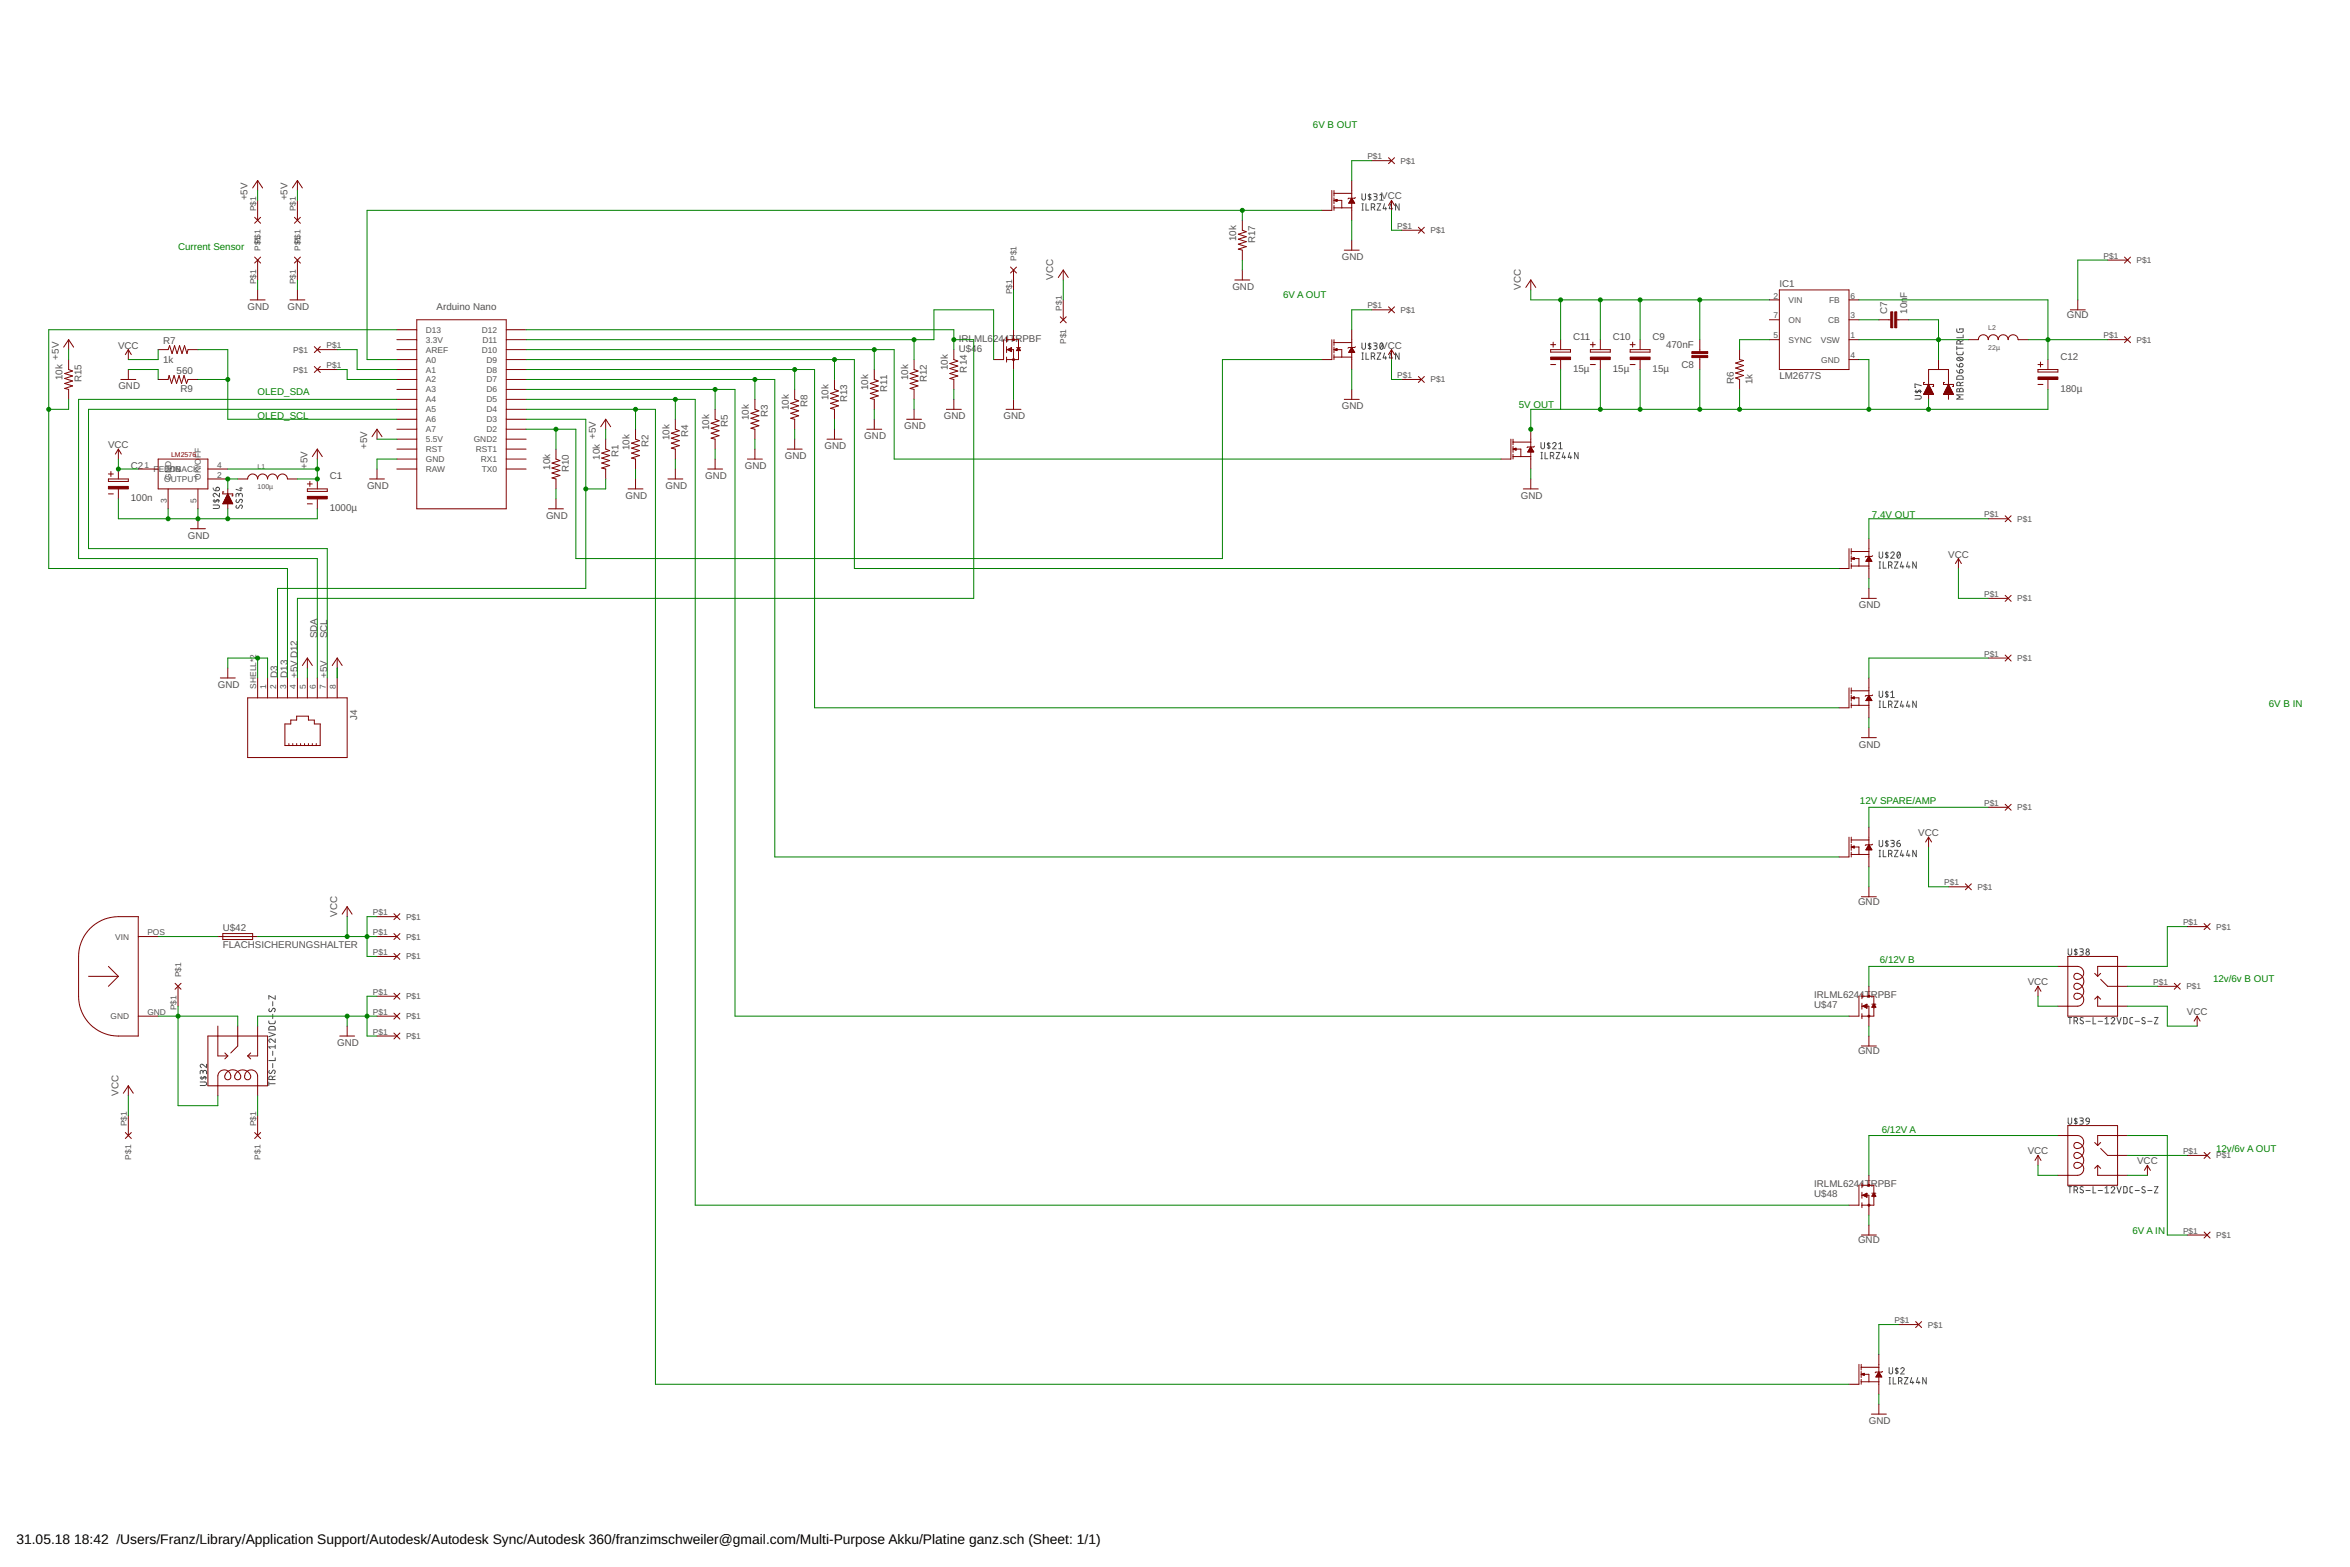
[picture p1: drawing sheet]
<svg xmlns="http://www.w3.org/2000/svg" width="600mm" height="400mm" viewBox="0 0 600 400" stroke-linecap="round" stroke-linejoin="round" font-family="sans-serif">
<defs><g id="words">
<g font-size="3.5">
<text x="4.2" y="394.1">31.05.18</text>
<text x="18.9" y="394.1">18:42 /Users/Franz/Library/Application Support/Autodesk/Autodesk Sync/Autodesk 360/franzimschweiler@gmail.com/Multi-Purpose Akku/Platine ganz.sch (Sheet: 1/1)</text>
</g>
<g font-size="2.5" fill="#008000">
<text x="335.3" y="32.6">6V B OUT</text>
<text x="45.5" y="63.9">Current Sensor</text>
<text x="327.6" y="76.1">6V A OUT</text>
<text x="65.8" y="100.9">OLED_SDA</text>
<text x="65.8" y="107">OLED_SCL</text>
<text x="387.8" y="104.2">5V OUT</text>
<text x="478" y="132.2">7.4V OUT</text>
<text x="579.3" y="180.4">6V B IN</text>
<text x="474.9" y="205.3">12V SPARE/AMP</text>
<text x="480" y="246">6/12V B</text>
<text x="565.1" y="250.8">12v/6v B OUT</text>
<text x="480.5" y="289.1">6/12V A</text>
<text x="565.9" y="294.2">12v/6v A OUT</text>
<text x="544.5" y="315">6V A IN</text>
</g>
<g font-size="2.5" fill="#505050">
<text x="63.2" y="51.2" transform="rotate(-90 63.2 51.2)">+5V</text>
<text x="73.4" y="51.2" transform="rotate(-90 73.4 51.2)">+5V</text>
<text x="352.7" y="50.9">VCC</text>
<text x="315.7" y="61.5" transform="rotate(-90 315.7 61.5)">10k</text>
<text x="320.5" y="62.1" transform="rotate(-90 320.5 62.1)">R17</text>
<text x="269" y="71.5" transform="rotate(-90 269 71.5)">VCC</text>
<text x="342.6" y="66.4">GND</text>
<text x="314.7" y="74">GND</text>
<text x="388.3" y="74" transform="rotate(-90 388.3 74)">VCC</text>
<text x="454.4" y="73.4">IC1</text>
<text x="487" y="76" transform="rotate(-90 487 76)">F</text>
<text x="63.2" y="79.1">GND</text>
<text x="73.4" y="79.1">GND</text>
<text x="111.5" y="79.1">Arduino Nano</text>
<text x="481.9" y="80.1" transform="rotate(-90 481.9 80.1)">C7</text>
<text x="487" y="80.1" transform="rotate(-90 487 80.1)">10n</text>
<text x="527.8" y="81.1">GND</text>
<text x="30.1" y="89">VCC</text>
<text x="41.7" y="87.8">R7</text>
<text x="244.8" y="87.2">IRL</text>
<text x="244.8" y="89.8">U$46</text>
<text x="248.7" y="87.2">ML624</text>
<text x="256.4" y="87.2">4TRPBF</text>
<text x="352.7" y="89">VCC</text>
<text x="401.7" y="86.7">C11</text>
<text x="411.8" y="86.7">C10</text>
<text x="422" y="86.7">C9</text>
<text x="425.4" y="88.9">470nF</text>
<text x="15" y="91.8" transform="rotate(-90 15 91.8)">+5V</text>
<text x="41.7" y="92.6">1k</text>
<text x="45.1" y="95.4">560</text>
<text x="242" y="94.6" transform="rotate(-90 242 94.6)">10k</text>
<text x="246.8" y="95.1" transform="rotate(-90 246.8 95.1)">R14</text>
<text x="401.7" y="95">15µ</text>
<text x="411.8" y="95">15µ</text>
<text x="422" y="95">15µ</text>
<text x="429.3" y="94">C8</text>
<text x="526.1" y="91.8">C12</text>
<text x="16" y="97.1" transform="rotate(-90 16 97.1)">10k</text>
<text x="20.8" y="97.6" transform="rotate(-90 20.8 97.6)">R15</text>
<text x="30.2" y="99.4">GND</text>
<text x="46.1" y="100.2">R9</text>
<text x="221.7" y="99.6" transform="rotate(-90 221.7 99.6)">10k</text>
<text x="226.5" y="100" transform="rotate(-90 226.5 100)">R11</text>
<text x="231.9" y="97.1" transform="rotate(-90 231.9 97.1)">10k</text>
<text x="236.7" y="97.6" transform="rotate(-90 236.7 97.6)">R12</text>
<text x="442.7" y="98.2" transform="rotate(-90 442.7 98.2)">R6</text>
<text x="447.5" y="98.2" transform="rotate(-90 447.5 98.2)">1k</text>
<text x="454.4" y="96.9">LM2677S</text>
<text x="526.1" y="100.1">180µ</text>
<text x="191.2" y="107.3" transform="rotate(-90 191.2 107.3)">10k</text>
<text x="196" y="106.4" transform="rotate(-90 196 106.4)">R3</text>
<text x="201.4" y="104.7" transform="rotate(-90 201.4 104.7)">10k</text>
<text x="206.2" y="103.9" transform="rotate(-90 206.2 103.9)">R8</text>
<text x="211.6" y="102.2" transform="rotate(-90 211.6 102.2)">10k</text>
<text x="216.4" y="102.7" transform="rotate(-90 216.4 102.7)">R13</text>
<text x="241" y="107">GND</text>
<text x="256.3" y="107">GND</text>
<text x="342.6" y="104.5">GND</text>
<text x="152.1" y="112.1" transform="rotate(-90 152.1 112.1)">+5V</text>
<text x="170.9" y="112.3" transform="rotate(-90 170.9 112.3)">10k</text>
<text x="175.7" y="111.5" transform="rotate(-90 175.7 111.5)">R4</text>
<text x="181.1" y="109.8" transform="rotate(-90 181.1 109.8)">10k</text>
<text x="185.9" y="109" transform="rotate(-90 185.9 109)">R5</text>
<text x="220.7" y="112.1">GND</text>
<text x="230.9" y="109.6">GND</text>
<text x="27.6" y="114.4">VCC</text>
<text x="33.4" y="119.7">C2</text>
<text x="78.5" y="119.7" transform="rotate(-90 78.5 119.7)">+5V</text>
<text x="93.7" y="114.7" transform="rotate(-90 93.7 114.7)">+5V</text>
<text x="140.5" y="120" transform="rotate(-90 140.5 120)">10k</text>
<text x="153.1" y="117.4" transform="rotate(-90 153.1 117.4)">10k</text>
<text x="157.9" y="116.6" transform="rotate(-90 157.9 116.6)">R1</text>
<text x="160.8" y="114.9" transform="rotate(-90 160.8 114.9)">10k</text>
<text x="165.6" y="114" transform="rotate(-90 165.6 114)">R2</text>
<text x="190.2" y="119.7">GND</text>
<text x="200.4" y="117.2">GND</text>
<text x="210.5" y="114.7">GND</text>
<text x="84.2" y="122.3">C1</text>
<text x="93.7" y="124.8">GND</text>
<text x="145.3" y="120.5" transform="rotate(-90 145.3 120.5)">R10</text>
<text x="169.9" y="124.8">GND</text>
<text x="180.1" y="122.3">GND</text>
<text x="33.4" y="128">100n</text>
<text x="84.2" y="130.5">1000µ</text>
<text x="159.8" y="127.4">GND</text>
<text x="388.3" y="127.4">GND</text>
<text x="48" y="137.5">GND</text>
<text x="139.4" y="132.4">GND</text>
<text x="497.5" y="142.3">VCC</text>
<text x="474.7" y="155.3">GND</text>
<text x="81" y="162.9" transform="rotate(-90 81 162.9)">SDA</text>
<text x="83.6" y="162.9" transform="rotate(-90 83.6 162.9)">SCL</text>
<text x="70.9" y="173.1" transform="rotate(-90 70.9 173.1)">D3</text>
<text x="73.4" y="173.1" transform="rotate(-90 73.4 173.1)">D13</text>
<text x="75.9" y="173.1" transform="rotate(-90 75.9 173.1)">+5V D12</text>
<text x="83.6" y="173.1" transform="rotate(-90 83.6 173.1)">+5V</text>
<text x="55.6" y="175.6">GND</text>
<text x="91.2" y="183.8" transform="rotate(-90 91.2 183.8)">J4</text>
<text x="474.7" y="190.9">GND</text>
<text x="489.8" y="213.5">VCC</text>
<text x="474.5" y="231">GND</text>
<text x="56.9" y="237.7">U$42</text>
<text x="86.1" y="234" transform="rotate(-90 86.1 234)">VCC</text>
<text x="56.9" y="242">FLACHSICHERUNGSHALTER</text>
<text x="517.8" y="251.6">VCC</text>
<text x="463.3" y="254.9">IRLML624</text>
<text x="463.3" y="257.4">U$47</text>
<text x="474.8" y="254.9">4TRPBF</text>
<text x="558.4" y="259.2">VCC</text>
<text x="86.1" y="267">GND</text>
<text x="474.5" y="269.1">GND</text>
<text x="30.2" y="279.7" transform="rotate(-90 30.2 279.7)">VCC</text>
<text x="517.8" y="294.7">VCC</text>
<text x="545.7" y="297.3">VCC</text>
<text x="463.3" y="303.1">IRLML624</text>
<text x="463.3" y="305.6">U$48</text>
<text x="474.8" y="303.1">4TRPBF</text>
<text x="474.5" y="317.3">GND</text>
<text x="477.2" y="363.6">GND</text>
</g>
<g font-size="2.1" fill="#505050">
<text x="349.2" y="40.7">P$1</text>
<text x="357.7" y="41.8">P$1</text>
<text x="65.4" y="53.9" transform="rotate(-90 65.4 53.9)">P$1</text>
<text x="75.6" y="53.9" transform="rotate(-90 75.6 53.9)">P$1</text>
<text x="356.8" y="58.4">P$1</text>
<text x="365.3" y="59.6">P$1</text>
<text x="66.5" y="64.1" transform="rotate(-90 66.5 64.1)">P$P1$1</text>
<text x="76.7" y="64.1" transform="rotate(-90 76.7 64.1)">P$P1$1</text>
<text x="259.6" y="66.6" transform="rotate(-90 259.6 66.6)">P$1</text>
<text x="537.1" y="66.1">P$1</text>
<text x="545.6" y="67.2">P$1</text>
<text x="65.4" y="72.6" transform="rotate(-90 65.4 72.6)">P$1</text>
<text x="75.6" y="72.6" transform="rotate(-90 75.6 72.6)">P$1</text>
<text x="258.4" y="75.1" transform="rotate(-90 258.4 75.1)">P$1</text>
<text x="452.8" y="76.2">2</text>
<text x="456.7" y="77.3">VIN</text>
<text x="467.1" y="77.3">FB</text>
<text x="472.5" y="76.2">6</text>
<text x="271.1" y="79.3" transform="rotate(-90 271.1 79.3)">P$1</text>
<text x="349.2" y="78.8">P$1</text>
<text x="357.7" y="79.9">P$1</text>
<text x="452.8" y="81.3">7</text>
<text x="456.7" y="82.4">ON</text>
<text x="466.8" y="82.4">CB</text>
<text x="472.5" y="81.3">3</text>
<text x="83.4" y="88.9">P$1</text>
<text x="108.8" y="87.5">3.3V</text>
<text x="108.8" y="84.9">D13</text>
<text x="123" y="84.9">D12</text>
<text x="123.2" y="87.5">D11</text>
<text x="272.3" y="87.8" transform="rotate(-90 272.3 87.8)">P$1</text>
<text x="452.8" y="86.4">5</text>
<text x="456.7" y="87.5">SYNC</text>
<text x="464.9" y="87.5">VSW</text>
<text x="472.5" y="86.4">1</text>
<text x="537.1" y="86.4">P$1</text>
<text x="545.6" y="87.5">P$1</text>
<text x="74.9" y="90">P$1</text>
<text x="74.9" y="95.1">P$1</text>
<text x="83.4" y="94">P$1</text>
<text x="108.8" y="90">AREF</text>
<text x="108.8" y="95.1">A1</text>
<text x="108.8" y="92.6">A0</text>
<text x="123" y="90">D10</text>
<text x="124.2" y="95.1">D8</text>
<text x="124.2" y="92.6">D9</text>
<text x="465.1" y="92.6">GND</text>
<text x="472.5" y="91.4">4</text>
<text x="108.8" y="100.2">A3</text>
<text x="108.8" y="97.6">A2</text>
<text x="124.2" y="100.2">D6</text>
<text x="124.2" y="97.6">D7</text>
<text x="356.8" y="96.5">P$1</text>
<text x="365.3" y="97.6">P$1</text>
<text x="108.8" y="107.8">A6</text>
<text x="108.8" y="105.3">A5</text>
<text x="108.8" y="102.7">A4</text>
<text x="124.2" y="107.8">D3</text>
<text x="124.2" y="105.3">D4</text>
<text x="124.2" y="102.7">D5</text>
<text x="108.8" y="112.9">5.5V</text>
<text x="108.8" y="110.3">A7</text>
<text x="121" y="112.9">GND2</text>
<text x="124.2" y="110.3">D2</text>
<text x="36.9" y="119.4">1</text>
<text x="51.3" y="117" transform="rotate(-90 51.3 117)">FF</text>
<text x="55.4" y="119.4">4</text>
<text x="108.8" y="118">GND</text>
<text x="108.8" y="115.4">RST</text>
<text x="121.5" y="115.4">RST1</text>
<text x="122.8" y="118">RX1</text>
<text x="39.2" y="120.5">F</text>
<text x="40.5" y="120.5">EEVDIN</text>
<text x="42" y="123">OUTPUT</text>
<text x="43.7" y="122.5" transform="rotate(-90 43.7 122.5)">GND</text>
<text x="44.9" y="120.5">BACK</text>
<text x="51.3" y="122.5" transform="rotate(-90 51.3 122.5)">ON/O</text>
<text x="55.4" y="121.9">2</text>
<text x="108.8" y="120.5">RAW</text>
<text x="123" y="120.5">TX0</text>
<text x="42.6" y="128.3" transform="rotate(-90 42.6 128.3)">3</text>
<text x="50.2" y="128.3" transform="rotate(-90 50.2 128.3)">5</text>
<text x="506.6" y="132.1">P$1</text>
<text x="515.1" y="133.2">P$1</text>
<text x="506.6" y="152.4">P$1</text>
<text x="515.1" y="153.5">P$1</text>
<text x="506.6" y="167.6">P$1</text>
<text x="515.1" y="168.8">P$1</text>
<text x="65.4" y="175.8" transform="rotate(-90 65.4 175.8)">SHELL*2</text>
<text x="68" y="175.8" transform="rotate(-90 68 175.8)">1</text>
<text x="70.5" y="175.8" transform="rotate(-90 70.5 175.8)">2</text>
<text x="73" y="175.8" transform="rotate(-90 73 175.8)">3</text>
<text x="75.6" y="175.8" transform="rotate(-90 75.6 175.8)">4</text>
<text x="78.1" y="175.8" transform="rotate(-90 78.1 175.8)">5</text>
<text x="80.7" y="175.8" transform="rotate(-90 80.7 175.8)">6</text>
<text x="83.2" y="175.8" transform="rotate(-90 83.2 175.8)">7</text>
<text x="85.7" y="175.8" transform="rotate(-90 85.7 175.8)">8</text>
<text x="506.6" y="205.7">P$1</text>
<text x="515.1" y="206.9">P$1</text>
<text x="496.5" y="226.1">P$1</text>
<text x="505" y="227.2">P$1</text>
<text x="95.2" y="233.7">P$1</text>
<text x="29.4" y="239.9">VIN</text>
<text x="37.6" y="238.8">POS</text>
<text x="95.2" y="238.8">P$1</text>
<text x="103.7" y="239.9">P$1</text>
<text x="103.7" y="234.8">P$1</text>
<text x="557.4" y="236.2">P$1</text>
<text x="565.9" y="237.3">P$1</text>
<text x="95.2" y="243.8">P$1</text>
<text x="103.7" y="244.9">P$1</text>
<text x="46.2" y="249.5" transform="rotate(-90 46.2 249.5)">P$1</text>
<text x="549.8" y="251.4">P$1</text>
<text x="45.1" y="258" transform="rotate(-90 45.1 258)">P$1</text>
<text x="95.2" y="254">P$1</text>
<text x="103.7" y="255.1">P$1</text>
<text x="558.3" y="252.6">P$1</text>
<text x="28.2" y="260.2">GND</text>
<text x="37.6" y="259.1">GND</text>
<text x="95.2" y="259.1">P$1</text>
<text x="103.7" y="260.2">P$1</text>
<text x="95.2" y="264.1">P$1</text>
<text x="103.7" y="265.3">P$1</text>
<text x="32.4" y="287.6" transform="rotate(-90 32.4 287.6)">P$1</text>
<text x="65.4" y="287.6" transform="rotate(-90 65.4 287.6)">P$1</text>
<text x="33.5" y="296" transform="rotate(-90 33.5 296)">P$1</text>
<text x="66.5" y="296" transform="rotate(-90 66.5 296)">P$1</text>
<text x="557.4" y="294.6">P$1</text>
<text x="565.9" y="295.7">P$1</text>
<text x="557.4" y="314.9">P$1</text>
<text x="565.9" y="316.1">P$1</text>
<text x="483.8" y="337.8">P$1</text>
<text x="492.3" y="338.9">P$1</text>
</g>
<g font-size="1.8" fill="#505050">
<text x="507.7" y="89.3">22µ</text>
<text x="507.7" y="84.2">L2</text>
<text x="65.8" y="119.7">L1</text>
<text x="65.8" y="124.8">100µ</text>
</g>
<text font-size="1.8" fill="#800000" x="43.7" y="116.6">LM2576</text>
</g></defs>
<g fill="none" stroke="#505050" stroke-width=".26">
<path d="M347.8 49.5v1.2a.46 .46 0 0 0 .4 .4 .46 .46 0 0 0 .5-.4v-1.2M347.8 53.6h.3M347.8 52h.3M348 52v1.6M348.8 52v1.6h.7M349.7 49.5v1.6M350.1 49.7h-.5l-.2 .2 .7 .6v.3l-.4 .1-.3-.1M350.2 52.9h.4a.46 .46 0 0 0 .5-.4 .46 .46 0 0 0-.5-.5h-.4v1.6M350.7 52.9l.4 .7M350.8 49.5h.5a.36 .36 0 0 1 .3 .3 .36 .36 0 0 1-.3 .4h-.4M351.2 50.2a.46 .46 0 0 1 .4 .4 .46 .46 0 0 1-.4 .5h-.4M351.7 52h.9l-.9 1.6h.9"/>
<path d="M352.3 51.1h.9M352.3 49.8l.5-.3v1.6M353.5 52l-.3 1.3h.9M353.8 52.9v.7M355.1 52l-.3 1.3h.8M355.4 52.9v.7M357.3 52v1.6l-.9-1.6v1.6M347.8 87.6v1.1a.46 .46 0 0 0 .4 .5 .46 .46 0 0 0 .5-.5v-1.1M347.8 91.7h.3M347.8 90.1h.3M348 90.1v1.6M348.8 90.1v1.6h.7"/>
<path d="M349.7 87.6v1.6M350.1 87.8a.36 .36 0 0 0-.5-.1 .36 .36 0 0 0-.1 .5l.6 .4v.3l-.4 .1-.3-.1M350.2 91h.4a.44 .44 0 0 0 .5-.4 .44 .44 0 0 0-.5-.5h-.4v1.6M350.7 91l.4 .7M350.8 87.6h.5a.36 .36 0 0 1 .3 .3 .36 .36 0 0 1-.3 .4h-.4M351.2 88.3a.46 .46 0 0 1 .4 .4 .46 .46 0 0 1-.4 .5h-.4M351.7 90.1h.9l-.9 1.6h.9M352.5 87.7l.1-.1a.81 .81 0 0 1 .6 .8 .81 .81 0 0 1-.6 .8l-.3-.8zM353.1 87.9l-.7 .9M353.5 90.1l-.3 1.3h.9M353.8 91v.7M355.1 90.1l-.3 1.3h.8"/>
<path d="M355.4 91v.7M357.3 90.1v1.6l-.9-1.6v1.6M489 99.9h1.6M489.3 99.6a.36 .36 0 0 0-.2 .5 .36 .36 0 0 0 .6 .1l.3-.6h.3l.2 .4-.2 .3M490.6 98.5l-1.6-.5v.9h.2M499.7 94.5l.3 .6 .4 .1M499.7 92.9l.3 .6 .4 .2M499.7 89.8v.5l.3 .3 1.1-.1 .2-.7M499.7 84v.6l.2 .2 1 .1 .3-.3 .1-.6h-.9v.2M499.7 88.4v.9M499.7 88.9h1.6M499.8 99.3l.3-.1 .3 .3a.46 .46 0 0 1 .4-.4 .46 .46 0 0 1 .5 .4v.5h-1.6z"/>
<path d="M499.8 91.4a.88 .88 0 0 1 1.4 .4 .89 .89 0 0 1-1.5-.3zM499.8 96.1l1.2-.1 .2 .2 .1 .6h-1.6zM500 91.3l.9 .7M500.4 99.5v.5M500.5 94.4a.46 .46 0 0 1 .7 .2 .46 .46 0 0 1-.4 .6h-.4zM500.5 92.9a.46 .46 0 0 1 .7 .1 .46 .46 0 0 1-.4 .7h-.4zM500.5 98.4v-.4a.44 .44 0 0 0-.4-.4 .44 .44 0 0 0-.4 .4v.4h1.6M500.5 87.8v-.4a.44 .44 0 0 0-.4-.5 .44 .44 0 0 0-.4 .5v.4h1.6M501.3 85.5v.7h-1.6M501.3 97.6l-.8 .3M501.3 86.9l-.8 .4M393.5 113v1.1a.46 .46 0 0 0 .4 .5 .46 .46 0 0 0 .5-.5v-1.1"/>
<path d="M393.5 117.1h.3M393.5 115.5h.3M393.7 115.5v1.6M394.5 115.5v1.6h.7M395.5 113v1.6M395.8 113.2l-.5-.1-.2 .3 .7 .6v.3l-.2 .1-.5-.1M395.9 116.4h.4a.44 .44 0 0 0 .5-.4 .44 .44 0 0 0-.5-.5h-.4v1.6M396.4 116.4l.4 .7M396.5 113.3a.45 .45 0 0 1 .6-.3 .45 .45 0 0 1 .1 .7l-.7 .9h.9M397.4 115.5h.9l-.9 1.6h.9M398 114.6h.9M398 113.3l.5-.3v1.6"/>
<path d="M399.3 115.5l-.4 1.3h.9M399.5 116.4v.7M400.8 115.5l-.3 1.3h.9M401.1 116.4v.7M403 115.5v1.6l-.9-1.6v1.6M489 101h1.2a.46 .46 0 0 1 .4 .4 .46 .46 0 0 1-.4 .5h-1.2M501.3 100.8h-1.6l.8 .5-.8 .6h1.6M54.4 128.9h1.2a.44 .44 0 0 1 .4 .5 .44 .44 0 0 1-.4 .4h-1.2M54.4 124.6l.3 .6 .4 .1M54.4 127.9h1.6M54.7 127.5l-.1 .5 .3 .2 .6-.6 .2-.1 .2 .2-.1 .5M55.2 124.5a.46 .46 0 0 1 .8 .1 .46 .46 0 0 1-.4 .7h-.5z"/>
<path d="M56 125.9v1l-.9-.8a.44 .44 0 0 0-.7 .1 .44 .44 0 0 0 .4 .7M60.4 129l-.1 .2a.38 .38 0 0 0 .1 .5 .38 .38 0 0 0 .5-.1l.3-.5a.44 .44 0 0 1 .7 .1 .44 .44 0 0 1-.2 .6M60.4 127.6l-.1 .1a.38 .38 0 0 0 .1 .6 .38 .38 0 0 0 .5-.2l.3-.5a.44 .44 0 0 1 .7 .1 .44 .44 0 0 1-.2 .7M61 126.4a.46 .46 0 0 1 .4-.5 .46 .46 0 0 1 .5 .5v.5M61 126.7v-.4a.36 .36 0 0 0-.4-.4 .36 .36 0 0 0-.3 .4v.6M61.2 124.7h.7M61.5 124.4v.9l-1.2-.4M479.8 140.9v1.2a.44 .44 0 0 0 .5 .4 .44 .44 0 0 0 .4-.4v-1.2M479.8 145.1h.4M479.8 143.4h.4M480 143.4v1.7M480.9 143.4v1.7h.7"/>
<path d="M481.8 140.9v1.6M482.2 141.2l-.5-.1-.2 .1 .1 .4 .6 .4-.3 .3h-.5M482.2 144.3h.5a.44 .44 0 0 0 .5-.4 .44 .44 0 0 0-.5-.5h-.5v1.7M482.8 144.3l.4 .8M482.8 141.3a.44 .44 0 0 1 .6-.4 .44 .44 0 0 1 .2 .7l-.8 .9h.9M483.7 143.4h1l-1 1.7h1M484.6 141l.1-.1a.81 .81 0 0 1 .6 .8 .81 .81 0 0 1-.6 .8l-.3-.8zM485.2 141.3l-.7 .9M485.6 143.4l-.4 1.3h1M485.9 144.3v.8M487.2 143.4l-.4 1.3h.9M487.4 144.3v.8"/>
<path d="M489.3 143.4v1.7l-.9-1.7v1.7M479.8 176.4v1.2a.44 .44 0 0 0 .5 .5 .44 .44 0 0 0 .4-.5v-1.2M479.8 179h.4M480 179v1.6M480.9 179v1.6h.7M481.8 176.4v1.7M482.2 176.7l-.4-.1-.3 .2v.2l.7 .6-.3 .3-.5-.1M482.2 179.9h.5a.46 .46 0 0 0 .5-.5 .46 .46 0 0 0-.5-.4h-.5v1.6M482.8 179.9l.4 .7M482.8 176.8l.5-.4v1.7M482.8 178.1h.9M483.7 179h1l-1 1.6h1"/>
<path d="M485.6 179l-.4 1.3h1M485.9 179.9v.7M487.2 179l-.4 1.3h.9M487.4 179.9v.7M489.3 179v1.6l-.9-1.6v1.6M479.8 180.6h.4M479.8 214.5v1.2a.44 .44 0 0 0 .5 .5 .44 .44 0 0 0 .4-.5v-1.2M479.8 218.7h.4M479.8 217.1h.4M480 217.1v1.6M480.9 217.1v1.6h.7M481.8 214.5v1.7"/>
<path d="M482.2 214.8l-.4-.1-.3 .2v.2l.7 .6-.3 .3-.5-.1M482.2 218h.5a.46 .46 0 0 0 .5-.5 .46 .46 0 0 0-.5-.4h-.5v1.6M482.8 218l.4 .7M482.8 214.5h.6a.36 .36 0 0 1 .3 .4 .36 .36 0 0 1-.3 .4h-.4M483.3 215.3a.46 .46 0 0 1 .4 .4 .46 .46 0 0 1-.4 .5h-.5M483.7 217.1h1l-1 1.6h1M484.4 215.3h.5a.45 .45 0 0 1 .4 .5 .45 .45 0 0 1-.5 .4 .45 .45 0 0 1-.4-.5zM485.1 214.5l-.6 .3-.1 .5M485.6 217.1l-.4 1.3h1M485.9 218v.7M487.2 217.1l-.4 1.3h.9M487.4 218v.7"/>
<path d="M489.3 217.1v1.6l-.9-1.6v1.6M68.8 257.5l-.2 .4 .4 .4 .6-.7a.38 .38 0 0 1 .5-.1 .38 .38 0 0 1 .2 .5l-.3 .3M69.6 255.7v1.1M69.6 258.9v1.1M70.3 254.2v.9l-1.7-.9v.9M528.1 242.2v1.2a.44 .44 0 0 0 .5 .5 .44 .44 0 0 0 .4-.5v-1.2M528.1 259.8h.9M528.6 259.8v1.6M530.1 242.2v1.7M530.4 242.5l-.5-.1-.2 .3 .7 .6v.2l-.4 .2-.3-.1M531.1 242.2h.5a.36 .36 0 0 1 .4 .4 .36 .36 0 0 1-.4 .4h-.4M531.5 243a.46 .46 0 0 1 .5 .4 .46 .46 0 0 1-.5 .5h-.4"/>
<path d="M531.9 259.9a.41 .41 0 0 0-.6-.1 .41 .41 0 0 0 0 .6l.6 .3a.41 .41 0 0 1 0 .6 .41 .41 0 0 1-.6 0l-.2-.1M534.5 259.8v1.6h.7M540.6 259.8l.5 1.6 .6-1.6M542.3 259.8h.6l.2 .2 .1 .9-.3 .4-.6 .1zM544.6 259.8h-.5l-.2 .3 .1 1.2 .6 .1M547.7 259.9l-.5-.1-.3 .3 .9 .8a.47 .47 0 0 1-.3 .5 .47 .47 0 0 1-.6-.2M550.1 259.8h.9l-.9 1.6h.9M51.1 276.2h1.2a.46 .46 0 0 1 .4 .5 .46 .46 0 0 1-.4 .4h-1.2M51.1 275.2h1.6M51.4 274.8l-.1 .3 .2 .4h.2l.6-.7 .3 .2-.1 .5M51.8 273.7a.46 .46 0 0 1 .5-.4 .46 .46 0 0 1 .4 .4v.5M51.8 274v-.4a.36 .36 0 0 0-.3-.3 .36 .36 0 0 0-.4 .3v.6"/>
<path d="M52.7 271.7v.9l-.9-.8a.44 .44 0 0 0-.6 .2 .44 .44 0 0 0 .3 .6M68.6 260.6l.1 .6 .3 .1h1.1l.2-.7M68.6 276.7h1.7M68.6 276.2v.9M68.6 263.6l1.7 .5-1.7 .6M68.8 273.3l-.2 .4 .4 .4 .6-.7a.38 .38 0 0 1 .5-.2 .38 .38 0 0 1 .2 .6l-.3 .3M68.8 262.2l1.2-.1 .2 .2 .1 .7h-1.7zM69.6 275.6v-.5a.46 .46 0 0 0-.5-.4 .46 .46 0 0 0-.5 .4v.5h1.7M69.6 268.4v1.1M69.6 271.5v1.1M70.3 265.2v.9l-.9-.7a.44 .44 0 0 0-.7 .1 .44 .44 0 0 0 .3 .6M70.3 274.7l-.7 .4"/>
<path d="M70.3 270v.8h-1.7M70.3 266.8v.9M70.3 267.3h-1.7l.4 .4M529.6 260.6h.5a.44 .44 0 0 0 .4-.4 .44 .44 0 0 0-.4-.4h-.5v1.6M530.2 260.6l.3 .8M532.6 260.8h1.1M535.8 260.8h1.1M537.5 261.4h.9M537.5 260.1l.5-.3v1.6M539.1 260.1a.44 .44 0 0 1 .6-.3 .44 .44 0 0 1 .2 .7l-.8 .9h.9M545.2 260.8h1.1M548.4 260.8h1.1"/>
<path d="M528.1 285.4v1.2a.44 .44 0 0 0 .5 .4 .44 .44 0 0 0 .4-.4v-1.2M530.1 285.4v1.6M530.4 285.7l-.5-.1-.2 .3 .6 .4 .1 .4-.2 .2-.5-.1M531.1 285.4h.5a.36 .36 0 0 1 .4 .4 .36 .36 0 0 1-.4 .3h-.4M531.5 286.1a.44 .44 0 0 1 .5 .5 .44 .44 0 0 1-.5 .4h-.4M532.8 285.5h.6l.1 .8-.8-.1zM533.5 286.3l-.1 .4-.6 .3M528.1 302.9h.9M528.6 302.9v1.6M529.6 303.8h.5a.44 .44 0 0 0 .4-.4 .44 .44 0 0 0-.4-.5h-.5v1.6M530.2 303.8l.3 .7M531.9 303.1a.41 .41 0 0 0-.6-.1 .41 .41 0 0 0 0 .6l.6 .3a.41 .41 0 0 1 0 .6 .41 .41 0 0 1-.6-.1l-.2-.1"/>
<path d="M532.6 303.9h1.1M534.5 302.9v1.6h.7M535.8 303.9h1.1M537.5 303.3l.5-.4v1.6M537.5 304.5h.9M539.1 303.3a.44 .44 0 0 1 .6-.4 .44 .44 0 0 1 .2 .8l-.8 .8h.9M540.6 302.9l.5 1.6 .6-1.6M542.3 302.9l.6 .1 .2 .2 .1 .9-.3 .4h-.6zM544.6 302.9l-.5 .1-.2 .3v1l.7 .2M545.2 303.9h1.1M547.7 303.1l-.5-.1-.3 .3 .7 .6a.38 .38 0 0 1 .2 .5 .38 .38 0 0 1-.6 .1l-.3-.2M548.4 303.9h1.1"/>
<path d="M550.1 302.9h.9l-.9 1.6h.9M482.4 349.1v1.2a.44 .44 0 0 0 .4 .5 .44 .44 0 0 0 .5-.5v-1.2M482.4 353.3h.3M482.4 351.7h.3M482.6 351.7v1.6M483.4 351.7v1.6h.7M484.4 349.1v1.7M484.7 349.4l-.3-.1-.4 .2v.2l.7 .6-.2 .3-.5-.1M484.8 352.6h.4a.46 .46 0 0 0 .5-.5 .46 .46 0 0 0-.5-.4h-.4v1.6M485.3 352.6l.4 .7M485.4 349.5a.44 .44 0 0 1 .6-.3 .44 .44 0 0 1 .1 .7l-.7 .9h.9M486.3 351.7h.9l-.9 1.6h.9"/>
<path d="M488.1 351.7l-.3 1.3h.9M488.4 352.6v.7M489.7 351.7l-.3 1.3h.9M490 352.6v.7M491.9 351.7v1.6l-.9-1.6v1.6"/>
<circle cx="533.1" cy="242.6" r=".36"/>
<circle cx="533.1" cy="243.4" r=".44"/>
</g>
<g fill="none" stroke="#800000" stroke-width=".26">
<path d="M65 55.5l1.5 1.5M65.8 46.1v2.5M65.8 51.2v5M65.8 46.1l1.3 1.9M65.8 46.1l-1.3 1.9M66.5 55.5l-1.5 1.5M75.2 55.5l1.5 1.5M75.9 46.1v2.5M75.9 51.2v5M75.9 46.1l1.3 1.9M75.9 46.1l-1.2 1.9M76.7 55.5l-1.5 1.5"/>
<path d="M317.2 56.2v2.6l1 .4-2 .6 2 .6-2 .7 2 .6-2 .6 2 .7-2 .6 1 .3v2.5M340.1 48.6v5.1h-2.6M340.6 48.6v1.5M340.6 50.5v1.5M340.6 52.5v1.2M340.6 51.2l.8-.3v.5zM340.6 53.1h4.6M340.6 49.4h4.6M340.7 51.2h.7M340.9 51.1h.5M341.1 51.3h.3M341.3 50.9h.1"/>
<path d="M341.4 51.2h1.2v1.9M344.4 51.8h1.5M344.5 51.7h1.3M344.6 51.6h1.1M344.7 51.4h1M344.7 51.3h.9M344.8 51.2h.7M344.9 51.1h.5M345 50.9h.4M345 50.8h.3M345.1 50.7h.1M345.2 46.1v4.5"/>
<path d="M345.2 51.9v4.3M345.2 50.6l.7 1.3h-1.5zM346.1 50.4l-.2 .2h-1.5l-.2 .2M350.2 41h5.1M354.6 40.3l1.5 1.5M355.3 51.2l.8 1.2M355.3 51.2l-.7 1.2M355.3 51.2v2.5M356.1 40.3l-1.5 1.5M357.9 58.8h5M362.2 58l1.5 1.5M363.7 58l-1.5 1.5"/>
<path d="M63.9 76.6h3.8M65 65.6l1.5 1.6M65.8 66.4v5.1M65.8 74v2.6M66.5 65.6l-1.5 1.6M74 76.6h3.9M75.2 65.6l1.5 1.6M75.9 66.4v5.1M75.9 74v2.6M76.7 65.6l-1.5 1.6M258 68.2l1.6 1.5M258.8 68.9v5.1"/>
<path d="M259.6 68.2l-1.6 1.5M271.5 68.9l1.3 1.9M271.5 68.9l-1.3 1.9M271.5 68.9v2.6M271.5 76.6v5M315.3 71.5h3.8M317.2 68.9v2.6M343.3 63.9h3.8M345.2 61.3v2.6M350.2 79.1h5.1M354.6 78.3l1.5 1.6M356.1 78.3l-1.5 1.6"/>
<path d="M390.9 71.5l1.3 1.9M390.9 71.5l-1.3 1.9M390.9 71.5v2.5M451.8 76.6h2.6M454.4 74h17.7v20.3h-17.7zM472.1 76.6h2.6M528.7 79.1h3.8M530.6 76.6v2.5M538.2 66.4h5.1M542.5 65.6l1.5 1.6M544 65.6l-1.5 1.6M17.5 91.8v2.5l1 .4-2 .7 2 .6-2 .6 2 .7-2 .6 2 .6-2 .7 1 .2v2.6"/>
<path d="M17.5 86.7v2.6M17.5 86.7l1.3 1.9M17.5 86.7l-1.2 1.9M30.9 96.9h3.8M32.8 89.3l.7 1.2M32.8 89.3l-.8 1.2M32.8 89.3v2.5M32.8 94.3v2.6M40.4 89.3h2.5l.4-1.1 .6 2.1 .7-2.1 .6 2.1 .6-2.1 .7 2.1 .6-2.1 .7 2.1 .2-1h2.5M40.4 96.9h2.5l.3-1 .6 2 .6-2 .7 2 .6-2 .7 2 .6-2 .6 2 .4-1h2.5M80.3 88.5l1.5 1.5M80.3 93.6l1.5 1.5"/>
<path d="M81 94.3h5.1M81 89.3h5.1M81.8 88.5l-1.5 1.5M81.8 93.6l-1.5 1.5M101.3 94.3h5.1M101.3 86.7h5.1M101.3 91.8h5.1M101.3 89.3h5.1M101.3 96.9h5.1M101.3 99.4h5.1M101.3 84.2h5.1M106.4 81.6h22.9v48.3h-22.9z"/>
<path d="M129.3 94.3h5M129.3 86.7h5M129.3 91.8h5M129.3 89.3h5M129.3 96.9h5M129.3 99.4h5M129.3 84.2h5M202.9 99.4v2.6l1 .3-2 .7 2 .6-2 .6 2 .7-2 .6 2 .7-2 .6 1 .2v2.6M213.1 96.9v2.5l1 .4-2 .6 2 .7-2 .6 2 .6-2 .7 2 .6-2 .6 1 .3v2.5M223.2 94.3v2.6l1.1 .4-2.1 .6 2.1 .6-2.1 .7 2.1 .6-2.1 .6 2.1 .7-2.1 .6 1 .3v2.5M233.4 91.8v2.5l1 .4-2 .7 2 .6-2 .6 2 .7-2 .6 2 .6-2 .7 1 .2v2.6M243.6 89.3v2.5l1 .4-2.1 .6 2.1 .7-2.1 .6 2.1 .6-2.1 .7 2.1 .6-2.1 .6 1.1 .3v2.5"/>
<path d="M256.3 86.7v5.1h-2.6M257 86.7h3.1v5.1h-3.1M257 89.3h1.8v5M257 86.1v1.3M257 88.5v1.5M257 91.2v1.2M257.3 89.3l1-.5v1zM257.4 89.3h.9M257.4 89.2h.9M257.6 89.4h.7M257.7 89.1h.6M257.9 89.6h.4"/>
<path d="M257.9 88.9h.4M258.1 89.7h.2M258.1 88.8h.2M258.8 84.2v2.5M259.6 88.8h1M259.6 89.4h.9M259.7 89.3h.8M259.8 89.2h.6M259.9 89.1h.4M259.9 88.9h.3M260 88.8h.1M260.1 88.8l.5 .7h-1z"/>
<path d="M270.7 80.9l1.6 1.5M272.3 80.9l-1.6 1.5M340.1 86.7v5.1h-2.6M340.6 86.7v1.5M340.6 88.6v1.5M340.6 90.6v1.2M340.6 91.2h4.6M340.6 87.5h4.6M340.6 89.3l.8-.3v.5zM340.8 89.3h.6M340.8 89.2h.6M341.1 89.4h.3"/>
<path d="M341.2 89.1h.2M341.4 89.3h1.2v1.9M344.4 89.9h1.5M344.5 89.8h1.3M344.6 89.7h1.1M344.7 89.6h1M344.7 89.4h.9M344.8 89.3h.7M344.9 89.2h.6M344.9 89.1h.5M345 88.9h.3M345.1 88.8h.1"/>
<path d="M345.2 84.2v4.5M345.2 90v4.3M345.2 99.4v2.6M345.2 88.7l.7 1.3h-1.5zM346.1 88.5l-.2 .2h-1.5l-.2 .2M355.3 89.3v2.5M355.3 89.3l.8 1.2M355.3 89.3l-.7 1.2M357.9 96.9h5M362.2 96.1l1.5 1.5M363.7 96.1l-1.5 1.5M396 89.3h5v.6h-5z"/>
<path d="M396 88h1.2M396 93.1h1.2M396.6 87.4v1.2M398.5 86.7v2.6M398.5 91.8v2.5M406.1 89.3h5.1v.6h-5.1zM406.1 88h1.3M406.1 93.1h1.3M406.7 87.4v1.2M408.6 86.7v2.6M408.6 91.8v2.5M416.3 89.3h5v.6h-5z"/>
<path d="M416.3 88h1.2M416.3 93.1h1.2M416.9 87.4v1.2M418.8 86.7v2.6M418.8 91.8v2.5M434 86.7v3.1M434 91.3v3M444.2 89.3v2.5l1 .3-2 .6 2 .6-2 .7 2 .6-2 .6 2 .7-2 .6 1 .4v2.5M451.8 81.6h2.6M451.8 86.7h2.6M472.1 81.6h2.6M472.1 86.7h2.6"/>
<path d="M472.1 91.8h2.6M479.8 81.6h3M484.3 81.6h3.1M491.4 97.6h-.2v.5h2.5v.6h-.2M491.6 99.9h1.8M491.6 99.8h1.7M491.7 99.7h1.5M491.8 99.6h1.4M491.8 99.4h1.3M491.9 99.3h1.2M491.9 99.2h1.1M492 99.1h.9"/>
<path d="M492.1 99h.8M492.1 98.8h.7M492.2 98.7h.6M492.3 98.6h.4M492.3 98.5h.3M492.4 98.4h.2M492.4 98.2h.1M492.5 98.1v-3.8h5v3.8M492.5 98.1l1.2 2.6h-2.5zM495 91.8v2.5M496.5 97.6h-.2v.5h2.5v.6h-.2M496.7 99.9h1.7"/>
<path d="M496.7 99.8h1.7M496.8 99.7h1.5M496.8 99.6h1.5M496.9 99.4h1.3M497 99.3h1.1M497 99.2h1.1M497.1 99.1h.9M497.1 99h.8M497.2 98.8h.7M497.3 98.7h.5M497.3 98.6h.5M497.4 98.5h.3"/>
<path d="M497.4 98.4h.2M497.5 98.2h.1M497.5 98.1l1.3 2.6h-2.5zM502.6 86.7h2.6a1.27 1.27 0 0 1 1.2-1.2 1.27 1.27 0 0 1 1.3 1.2 1.27 1.27 0 0 1 1.3-1.2 1.27 1.27 0 0 1 1.2 1.2 1.27 1.27 0 0 1 1.3-1.2 1.27 1.27 0 0 1 1.3 1.2 1.27 1.27 0 0 1 1.3-1.2 1.27 1.27 0 0 1 1.2 1.2h2.6M520.4 94.3h5.1v.7h-5.1zM520.4 93.1h1.3M520.4 98.1h1.3M521 92.4v1.3M522.9 91.8v2.5M522.9 96.9v2.5M538.2 86.7h5.1M542.5 86l1.5 1.5"/>
<path d="M544 86l-1.5 1.5M30.2 114.7l.8 1.2M30.2 114.7l-.7 1.2M30.2 114.7v2.5M30.2 119.7v2.6M35.3 119.7h5.1M40.4 117.2h12.7v7.6h-12.7zM53.1 119.7h5.1M81 114.7v2.5M81 114.7l1.3 1.9M81 114.7l-1.2 1.9M96.3 109.6l1.2 1.9"/>
<path d="M96.3 109.6l-1.3 1.9M96.3 109.6v2.5M96.3 119.7v2.6M101.3 117.2h5.1M101.3 114.7h5.1M101.3 102h5.1M101.3 119.7h5.1M101.3 112.1h5.1M101.3 109.6h5.1M101.3 107h5.1M101.3 104.5h5.1M129.3 117.2h5"/>
<path d="M129.3 114.7h5M129.3 102h5M129.3 119.7h5M129.3 112.1h5M129.3 109.6h5M129.3 107h5M129.3 104.5h5M142 114.7v2.5l1 .4-2.1 .6 2.1 .7-2.1 .6 2.1 .6-2.1 .7 2.1 .6-2.1 .6 1.1 .3v2.5M154.7 112.1v2.6l1 .3-2.1 .7 2.1 .6-2.1 .6 2.1 .7-2.1 .6 2.1 .7-2.1 .6 1.1 .2v2.6M154.7 107v2.6M154.7 107l1.2 1.9M154.7 107l-1.3 1.9"/>
<path d="M162.3 109.6v2.5l1 .4-2 .6 2 .7-2 .6 2 .6-2 .7 2 .6-2 .6 1 .3v2.5M172.4 107v2.6l1.1 .4-2.1 .6 2.1 .6-2.1 .7 2.1 .6-2.1 .6 2.1 .7-2.1 .6 1 .3v2.5M172.4 119.7v2.6M180.7 119.7h3.8M182.6 104.5v2.5l1 .4-2 .7 2 .6-2 .6 2 .7-2 .6 2 .6-2 .7 1 .2v2.6M182.6 117.2v2.5M190.9 117.2h3.8M192.8 102v2.5l1 .4-2.1 .6 2.1 .7-2.1 .6 2.1 .6-2.1 .7 2.1 .6-2.1 .6 1.1 .3v2.5M192.8 114.7v2.5M201 114.7h3.8M202.9 112.1v2.6M211.2 112.1h3.8"/>
<path d="M213.1 109.6v2.5M221.3 109.6h3.8M223.2 107v2.6M231.5 107h3.8M233.4 104.5v2.5M241.7 104.5h3.8M243.6 102v2.5M256.9 104.5h3.8M258.8 102v2.5M343.3 102h3.8M385.8 112.1v5.1h-2.5M386.4 112.1v1.5"/>
<path d="M386.4 114v1.5M386.4 116v1.2M386.4 116.6h4.5M386.4 112.9h4.5M386.4 114.7l.7-.3v.5zM386.4 114.6l1.9 .1v1.9M386.7 114.8h.4M386.8 114.5h.3M387 114.9h.1M390.2 115.3h1.4M390.2 115.1h1.3M390.3 115h1.1"/>
<path d="M390.4 114.9h1M390.5 114.8h.8M390.5 114.6h.7M390.6 114.5h.5M390.7 114.4h.4M390.8 114.3h.2M390.8 114.2h.1M390.9 109.6v4.5M390.9 115.4v4.3M390.9 114.1l.7 1.3h-1.5zM391.8 113.9l-.2 .2h-1.5l-.2 .2M491.3 100.5h2.3"/>
<path d="M491.3 100.4h2.3M491.4 100.3h2.1M491.4 100.2h2.1M491.5 100.1h1.9M492.5 100.7v1.3M496.4 100.5h2.3M496.4 100.4h2.3M496.5 100.3h2.1M496.5 100.2h2.1M496.6 100.1h1.9M497.5 100.7v1.3M27.7 122.3h5.1v.6h-5.1z"/>
<path d="M27.7 121h1.3M27.7 126.1h1.3M28.3 120.4v1.2M30.2 124.8v2.6M42.9 124.8v5.1M48.6 135h3.9M50.5 124.8v5.1M50.5 132.4v2.6M53.1 122.3h5.1M56.9 128.5h2.5M57 128.4h2.3M57.1 128.3h2.1"/>
<path d="M57.1 128.2h2.1M57.1 125.6h-.2v.5h2.5v.5h-.2M57.2 128h1.9M57.3 127.9h1.8M57.3 127.8h1.7M57.4 127.7h1.5M57.4 127.6h1.5M57.5 127.4h1.3M57.6 127.3h1.2M57.6 127.2h1.1M57.7 127.1h1M57.7 127h.9"/>
<path d="M57.8 126.8h.7M57.8 126.7h.7M57.9 126.6h.5M58 126.5h.4M58 126.3h.3M58.1 126.2h.1M58.2 126.1l1.2 2.5h-2.5zM58.2 124.8v1.3M58.2 128.6v1.3M60.7 122.3h2.5a1.27 1.27 0 0 1 1.3-1.3 1.27 1.27 0 0 1 1.3 1.3 1.27 1.27 0 0 1 1.3-1.3 1.27 1.27 0 0 1 1.2 1.3 1.27 1.27 0 0 1 1.3-1.3 1.27 1.27 0 0 1 1.3 1.3 1.27 1.27 0 0 1 1.2-1.3 1.27 1.27 0 0 1 1.3 1.3h2.5M78.5 124.8h5.1v.7h-5.1zM78.5 123.5h1.3"/>
<path d="M78.5 128.6h1.3M79.1 122.9v1.3M81 122.3v2.5M81 127.4v2.5M94.4 122.3h3.8M140.1 129.9h3.8M142 127.4v2.5M160.4 124.8h3.8M162.3 122.3v2.5M170.5 122.3h3.8M389 124.8h3.8M390.9 122.3v2.5"/>
<path d="M477.2 137.5v4.5M507.7 132.4h5.1M512 131.7l1.5 1.5M513.5 131.7l-1.5 1.5M472.1 140.1v5h-2.5M472.7 140.1v1.4M472.7 141.9v1.5M472.7 143.9v1.2M472.7 144.5h4.5M472.7 140.8h4.5M472.7 142.6l.8-.3v.6zM472.8 142.6h1.9v1.9"/>
<path d="M473 142.5h.5M473.2 142.7h.3M473.3 142.4h.2M475.3 152.8h3.8M476.5 143.2h1.4M476.6 143.1h1.3M476.7 143h1.1M476.7 142.9h1M476.8 142.7h.8M476.9 142.6h.7M476.9 142.5h.6M477 142.4h.4"/>
<path d="M477.1 142.3h.3M477.2 142.2h.1M477.2 143.3v4.4M477.2 150.2v2.6M477.2 142l.8 1.3h-1.5zM478.2 141.9l-.2 .1h-1.5l-.2 .2M500.1 142.6l.7 1.3M500.1 142.6l-.8 1.3M500.1 142.6v2.5M507.7 152.8h5.1M512 152l1.5 1.5M513.5 152l-1.5 1.5"/>
<path d="M56.3 173.1h3.8M58.2 170.5v2.6M63.2 178.2h25.4v15.2h-25.4zM65.8 173.1v5.1M68.3 173.1v5.1M70.9 173.1v5.1M73.4 173.1v5.1M75.9 173.1v5.1M78.5 168v2.5M78.5 173.1v5.1M78.5 168l1.3 1.9M78.5 168l-1.3 1.9"/>
<path d="M81 173.1v5.1M83.6 173.1v5.1M86.1 168v2.5M86.1 173.1v5.1M86.1 168l1.3 1.9M86.1 168l-1.3 1.9M472.1 175.6v5.1h-2.5M472.7 175.6v1.5M472.7 177.5v1.5M472.7 179.5v1.2M472.7 178.2l.8-.3v.5zM472.7 176.4h4.5"/>
<path d="M472.9 178.1h.6M472.9 178.2h.6M473.2 178h.3M473.3 178.4h.2M473.5 178.2h1.2v1.9M476.5 178.8h1.5M476.6 178.7h1.3M476.6 178.6h1.2M476.7 178.5h1.1M476.8 178.4h.9M476.8 178.2h.8M476.9 178.1h.6"/>
<path d="M477 178h.5M477.1 177.9h.3M477.1 177.7h.2M477.2 173.1v4.5M477.2 178.9v4.3M477.2 177.6l.8 1.3h-1.5zM478.2 177.4l-.2 .2h-1.5l-.2 .2M507.7 168h5.1M512 167.2l1.5 1.6M513.5 167.2l-1.5 1.6M72.7 184.8h1.6v-1h1.5v-1h3v1h1.5v1h1.5v5.5h-9.1zM73.8 189.8v.5"/>
<path d="M74.8 189.8v.5M75.8 189.8v.5M76.8 189.8v.5M77.8 189.8v.5M78.8 189.8v.5M79.8 189.8v.5M80.8 189.8v.5M472.7 180.1h4.5M475.3 188.3h3.8M477.2 185.8v2.5M472.1 213.7v5.1h-2.5M472.7 213.7v1.5"/>
<path d="M472.7 215.6v1.5M472.7 217.6v1.2M472.7 216.2l.8-.2v.5zM472.7 218.1h4.5M472.7 214.4h4.5M472.8 216.2h1.9v1.9M473 216.3h.5M473.2 216.1h.3M473.4 216.5h.1M476.5 216.9h1.5M476.5 216.8h1.4M476.6 216.7h1.2"/>
<path d="M476.7 216.6h1.1M476.8 216.5h.9M476.8 216.3h.8M476.9 216.2h.6M477 216.1h.5M477.1 216h.3M477.1 215.9h.2M477.2 211.2v4.5M477.2 217v4.3M477.2 215.7l.8 1.3h-1.5zM478.2 215.5l-.2 .2h-1.5l-.2 .2M492.5 213.7l.7 1.3"/>
<path d="M492.5 213.7l-.8 1.3M492.5 213.7v2.5M507.7 206.1h5.1M512 205.3l1.5 1.6M513.5 205.3l-1.5 1.6M23 237a10.2 10.2 0 0 1 7.2-3h5.1v30.5h-5.1a10.1 10.1 0 0 1-10.1-10.2v-10.1a10.2 10.2 0 0 1 2.9-7.2zM35.3 239.1h5.1M55.6 239.1h10.2M56.9 238.3h7.6v1.6h-7.6zM88.6 231.5l1.3 1.9M88.6 231.5l-1.2 1.9M88.6 231.5v2.5"/>
<path d="M96.3 234h5M96.3 239.1h5M100.6 238.3l1.5 1.6M100.6 233.3l1.5 1.5M102.1 238.3l-1.5 1.6M102.1 233.3l-1.5 1.5M475.3 228.9h3.8M477.2 226.4v2.5M497.5 226.4h5.1M501.9 225.6l1.5 1.6M503.4 225.6l-1.5 1.6M558.5 236.6h5.1"/>
<path d="M562.8 235.8l1.5 1.5M564.3 235.8l-1.5 1.5M22.6 249.3h7.6M27.7 246.7l2.5 2.6M30.2 249.3l-2.5 2.5M35.3 259.4h5.1M44.7 251l1.5 1.6M45.5 251.8v5.1M46.2 251l-1.5 1.6M96.3 259.4h5M96.3 244.2h5M96.3 254.3h5"/>
<path d="M100.6 258.7l1.5 1.5M100.6 253.6l1.5 1.5M100.6 243.4l1.5 1.5M102.1 258.7l-1.5 1.5M102.1 253.6l-1.5 1.5M102.1 243.4l-1.5 1.5M474.7 254.3v5.1h-2.6M475.4 256.9h1.8v5.1M475.4 254.3h3.1v5.1h-3.1M475.4 253.7v1.3M475.4 256.1v1.5M475.4 258.8v1.3"/>
<path d="M475.9 257h.8M476 256.8h.7M476.2 257.1h.5M476.2 256.6h.5M476.4 257.2h.3M476.5 256.5h.2M476.7 257.4h.1M476.7 256.4h.1M476.7 256.4l-1 .5 1 .5M476.7 256.4v1M477.2 251.8v2.5M478 256.4h1"/>
<path d="M478.1 257h.8M478.2 256.9h.6M478.2 256.8h.5M478.3 256.6h.4M478.4 256.5h.2M478.5 256.4l.5 .7h-1zM520.4 251.8v2.5M520.4 251.8l.8 1.3M520.4 251.8l-.8 1.3M525.5 246.7h5.1a1.64 1.64 0 0 1 1.4 2 1.64 1.64 0 0 1-2.1 1.2 .82 .82 0 0 1-.1-1.2 .82 .82 0 0 1 1.1-.1 2.05 2.05 0 0 1 1.2 2.3 2.05 2.05 0 0 1-2 1.7 .82 .82 0 0 1-.4-1.2 .82 .82 0 0 1 1.2-.2 2.06 2.06 0 0 1 1.1 2.3 2.06 2.06 0 0 1-1.9 1.6 .84 .84 0 0 1-.4-1.2 .84 .84 0 0 1 1.2-.3 1.66 1.66 0 0 1 1.2 1.8 1.66 1.66 0 0 1-1.5 1.5h-5.1M528 244.2h12.7v15.2h-12.7zM534.9 248.5l.7 .8"/>
<path d="M535.6 254.3v2.6h7.7M535.6 254.3l.8 .8M535.6 254.3l-.7 .8M536.4 250l1.8 1.8h5.1M536.4 248.5l-.8 .8M543.3 246.7h-7.7v2.6M550.9 251.8h5.1M555.2 251l1.5 1.6M556.7 251l-1.5 1.6M561 259.4l.8 1.3M561 259.4l-.7 1.3M561 259.4v2.6"/>
<path d="M32.8 277.2v2.5M32.8 277.2l1.2 1.9M32.8 277.2l-1.3 1.9M53.1 264.5h15.2v12.7h-15.2zM55.6 279.7v-5a1.64 1.64 0 0 1 2-1.5 1.64 1.64 0 0 1 1.2 2.2 .83 .83 0 0 1-1.2 .1 .83 .83 0 0 1-.1-1.2 2.05 2.05 0 0 1 2.3-1.1 2.05 2.05 0 0 1 1.6 1.9 .82 .82 0 0 1-1.1 .4 .82 .82 0 0 1-.2-1.2 2.06 2.06 0 0 1 2.3-1.1 2.06 2.06 0 0 1 1.6 1.9 .84 .84 0 0 1-1.2 .5 .84 .84 0 0 1-.3-1.3 1.66 1.66 0 0 1 1.8-1.2 1.66 1.66 0 0 1 1.5 1.6v5M55.6 262v7.6h2.6M57.4 268.8l.8 .8M58.2 269.6l-.8 .7M60.7 262v5l-1.8 1.8M63.2 269.6l.8 .7M64 268.8l-.8 .8M65.8 262v7.6h-2.6"/>
<path d="M86.7 264.5h3.9M88.6 262v2.5M96.3 264.5h5M100.6 263.7l1.5 1.6M102.1 263.7l-1.5 1.6M475.3 267h3.8M477.2 264.5v2.5M32 289.1l1.5 1.6M32.8 284.8v5.1M33.5 289.1l-1.5 1.6M65 289.1l1.5 1.6M65.8 284.8v5.1"/>
<path d="M66.5 289.1l-1.5 1.6M520.4 295v2.5M520.4 295l.8 1.2M520.4 295l-.8 1.2M525.5 289.9h5.1a1.64 1.64 0 0 1 1.4 2 1.64 1.64 0 0 1-2.1 1.2 .82 .82 0 0 1-.2-1.2 .82 .82 0 0 1 1.2-.1 2.04 2.04 0 0 1 1.2 2.3 2.04 2.04 0 0 1-2 1.6 .81 .81 0 0 1-.4-1.2 .81 .81 0 0 1 1.2-.1 2.05 2.05 0 0 1 1.1 2.2 2.05 2.05 0 0 1-1.9 1.7 .84 .84 0 0 1-.4-1.2 .84 .84 0 0 1 1.2-.3 1.66 1.66 0 0 1 1.2 1.8 1.66 1.66 0 0 1-1.5 1.5h-5.1M528 287.4h12.7v15.2h-12.7zM534.9 291.7l.7 .7M535.6 297.5v2.6h7.7M535.6 297.5l.8 .8M535.6 297.5l-.7 .8M536.4 293.2l1.8 1.8h5.1M536.4 291.7l-.8 .7"/>
<path d="M543.3 289.9h-7.7v2.5M548.3 297.5l.8 1.3M548.3 297.5l-.7 1.3M548.3 297.5v2.6M558.5 295h5.1M562.8 294.2l1.5 1.5M564.3 294.2l-1.5 1.5M474.7 302.6v5.1h-2.6M475.3 315.3h3.8M475.4 305.1h1.8v5.1M475.4 302.6h3.1v5.1h-3.1M475.4 302v1.2"/>
<path d="M475.4 304.4v1.5M475.4 307v1.3M475.7 305.1l1-.5v1zM475.9 305.2h.8M476 305h.7M476.2 305.4h.5M476.2 304.9h.5M476.4 305.5h.3M476.5 304.8h.2M476.7 305.6h.1M476.7 304.7h.1M477.2 300.1v2.5"/>
<path d="M477.2 312.8v2.5M478 304.6h1M478.1 305.2h.8M478.2 305.1h.6M478.2 305h.5M478.3 304.9h.4M478.4 304.8h.2M478.5 304.6l.5 .8h-1zM558.5 315.3h5.1M562.8 314.5l1.5 1.6M564.3 314.5l-1.5 1.6M484.8 338.2h5.1"/>
<path d="M489.2 337.4l1.5 1.5M490.7 337.4l-1.5 1.5M474.7 348.3v5.1h-2.6M475.3 348.3v1.5M475.3 350.2v1.5M475.3 352.1v1.3M475.3 352.8h4.5M475.3 349.1h4.5M475.3 350.9l.7 .2M475.3 350.8l1.9 .1v1.9M475.6 351h.4M475.6 350.7h.4"/>
<path d="M476 351.1h.1M476 350.6h.1M476 350.6l-.7 .3M476 350.6v.5M479.1 351.5h1.4M479.1 351.3h1.3M479.2 351.2h1.1M479.3 351.1h1M479.4 351h.8M479.4 350.8h.7M479.5 350.7h.5M479.6 350.6h.4"/>
<path d="M479.7 350.5h.2M479.7 350.4h.1M479.8 345.8v4.5M479.8 351.6v4.3M479.8 358.5v2.5M479.8 350.3l.7 1.3h-1.5zM480.7 350.1l-.2 .2h-1.5l-.2 .2M477.9 361h3.8"/>
</g>
<g fill="#800000" stroke="#800000" stroke-width=".26">
<path d="M483.8 79.6h.5v4.1h-.5z"/>
<path d="M482.8 79.6h.5v4.1h-.5z"/>
<path d="M432 89.8h4.1v.5h-4.1z"/>
<path d="M432 90.8h4.1v.5h-4.1z"/>
<path d="M416.3 91.2h5v.6h-5z"/>
<path d="M406.1 91.2h5.1v.6h-5.1z"/>
<path d="M396 91.2h5v.6h-5z"/>
<path d="M520.4 96.2h5.1v.7h-5.1z"/>
<path d="M78.5 126.7h5.1v.7h-5.1z"/>
<path d="M27.7 124.2h5.1v.6h-5.1z"/>
</g>
<g fill="#800000" stroke="#800000" stroke-width=".26">
<circle cx="258.8" cy="91.8" r=".25"/>
<circle cx="258.8" cy="86.7" r=".25"/>
<circle cx="477.2" cy="259.4" r=".25"/>
<circle cx="477.2" cy="254.3" r=".25"/>
<circle cx="477.2" cy="307.7" r=".25"/>
<circle cx="477.2" cy="302.6" r=".25"/>
</g>
<g fill="none" stroke="#008000" stroke-width=".26">
<path d="M65.8 48.6v2.6M75.9 48.6v2.6M317.2 53.7v2.5M337.5 53.7h-243.8v38.1h7.6M345.2 56.2v5.1M350.2 41h-5v5.1M355.3 53.7v5.1h2.6M65.8 71.5v2.5M75.9 71.5v2.5M258.8 74v10.2M271.5 71.5v5.1M317.2 66.4v2.5"/>
<path d="M350.2 79.1h-5v5.1M390.9 74v2.6h60.9M398.5 76.6v10.1M408.6 76.6v10.1M418.8 76.6v10.1M434 76.6v10.1M474.7 76.6h48.2v15.2M538.2 66.4h-7.6v10.2M17.5 89.3v2.5M32.8 94.3h7.6v2.6M40.4 89.3v2.5h-7.6M50.5 96.9h7.7"/>
<path d="M50.5 89.3h7.7v17.7h43.1M86.1 94.3h2.5v2.6h12.7M86.1 89.3h5.1v5h10.1M101.3 84.2h-88.9v60.9h61v28M134.3 96.9h63.5v121.9h271.8M134.3 91.8h83.9v53.3h251.4M134.3 99.4h53.4v160h284.4M134.3 94.3h73.7v86.4h261.6M134.3 89.3h94v27.9h155M134.3 84.2h109.3v5.1M134.3 86.7h104.2v-7.6h15.2v12.7M182.6 99.4v5.1"/>
<path d="M192.8 96.9v5.1M202.9 94.3v5.1M213.1 91.8v5.1M223.2 89.3v5M233.4 86.7v5.1M243.6 86.7h5v66.1h-172.7v20.3M243.6 99.4v2.6M258.8 94.3v7.7M337.5 91.8h-25.4v50.8h-165.1v-33h-12.7M345.2 94.3v5.1M355.3 91.8v5.1h2.6M398.5 94.3v10.2"/>
<path d="M408.6 94.3v10.2M418.8 94.3v10.2M434 94.3v10.2M444.2 99.4v5.1M451.8 86.7h-7.6v2.6M474.7 91.8h2.5v12.7M474.7 81.6h5.1M474.7 86.7h27.9M487.4 81.6h7.6v10.2M517.9 86.7h20.3M522.9 99.4v5.1h-132v5.1M17.5 102v2.5h-5.1"/>
<path d="M30.2 117.2v2.5h5.1M58.2 119.7h22.8M81 117.2v5.1h-5.1M96.3 112.1h5M101.3 102h-81.2v40.6h60.9v30.5M101.3 117.2h-5v2.5M101.3 104.5h-78.7v35.6h61v33M134.3 104.5h33.1v248.9h304.7M134.3 102h43.2v205.7h294.6M134.3 107h15.3v43.2h-78.7v22.9M142 109.6v5.1M154.7 109.6v2.5"/>
<path d="M162.3 104.5v5.1M162.3 119.7v2.6M172.4 102v5M172.4 117.2v2.5M182.6 114.7v2.5M192.8 112.1v2.6M202.9 109.6v2.5M213.1 107v2.6M223.2 104.5v2.5M233.4 102v2.5M390.9 119.7v2.6M492.5 102v2.5"/>
<path d="M30.2 127.4v5h50.8v-2.5M42.9 129.9v2.5M50.5 129.9v2.5M58.2 129.9v2.5M60.7 122.3h-2.5v2.5M142 124.8v2.6M154.7 122.3v2.5h-5.1M507.7 132.4h-30.5v5.1M477.2 147.7v2.5M500.1 145.1v7.7h7.6M58.2 170.5v-2.5h10.1v5.1M65.8 168v5.1"/>
<path d="M78.5 170.5v2.6M86.1 170.5v2.6M507.7 168h-30.5v5.1M477.2 183.2v2.6M492.5 216.2v10.2h5M507.7 206.1h-30.5v5.1M40.4 239.1h15.2M65.8 239.1h30.5M88.6 234v5.1M96.3 234h-2.6v10.2h2.6M477.2 221.3v5.1M558.5 236.6h-5.1v10.1h-10.1"/>
<path d="M40.4 259.4h20.3v2.6M45.5 256.9v25.4h10.1v-2.6M88.6 259.4v2.6M96.3 254.3h-2.6v10.2h2.6M96.3 259.4h-30.5v2.6M520.4 254.3v2.6h5.1M525.5 246.7h-48.3v5.1M543.3 256.9h10.1v5.1h7.6M543.3 251.8h7.6M32.8 279.7v5.1M65.8 279.7v5.1M477.2 262v2.5"/>
<path d="M520.4 297.5v2.6h5.1M525.5 289.9h-48.3v10.2M543.3 289.9h10.1v25.4h5.1M543.3 295h15.2M477.2 310.2v2.6M543.3 300.1h5M484.8 338.2h-5v7.6M479.8 355.9v2.6"/>
</g>
<g fill="#008000" stroke="#008000" stroke-width=".26">
<circle cx="408.6" cy="76.6" r=".51"/>
<circle cx="418.8" cy="76.6" r=".51"/>
<circle cx="434" cy="76.6" r=".51"/>
<circle cx="398.5" cy="76.6" r=".51"/>
<circle cx="88.6" cy="239.1" r=".51"/>
<circle cx="93.7" cy="239.1" r=".51"/>
<circle cx="30.2" cy="119.7" r=".51"/>
<circle cx="88.6" cy="259.4" r=".51"/>
<circle cx="93.7" cy="259.4" r=".51"/>
<circle cx="42.9" cy="132.4" r=".51"/>
<circle cx="50.5" cy="132.4" r=".51"/>
<circle cx="58.2" cy="132.4" r=".51"/>
<circle cx="65.8" cy="168" r=".51"/>
<circle cx="495" cy="86.7" r=".51"/>
<circle cx="477.2" cy="104.5" r=".51"/>
<circle cx="434" cy="104.5" r=".51"/>
<circle cx="418.8" cy="104.5" r=".51"/>
<circle cx="408.6" cy="104.5" r=".51"/>
<circle cx="444.2" cy="104.5" r=".51"/>
<circle cx="390.9" cy="109.6" r=".51"/>
<circle cx="492.5" cy="104.5" r=".51"/>
<circle cx="522.9" cy="86.7" r=".51"/>
<circle cx="192.8" cy="96.9" r=".51"/>
<circle cx="223.2" cy="89.3" r=".51"/>
<circle cx="202.9" cy="94.3" r=".51"/>
<circle cx="162.3" cy="104.5" r=".51"/>
<circle cx="182.6" cy="99.4" r=".51"/>
<circle cx="172.4" cy="102" r=".51"/>
<circle cx="12.4" cy="104.5" r=".51"/>
<circle cx="317.2" cy="53.7" r=".51"/>
<circle cx="81" cy="119.7" r=".51"/>
<circle cx="81" cy="122.3" r=".51"/>
<circle cx="243.6" cy="86.7" r=".51"/>
<circle cx="58.2" cy="96.9" r=".51"/>
<circle cx="58.2" cy="122.3" r=".51"/>
<circle cx="142" cy="109.6" r=".51"/>
<circle cx="213.1" cy="91.8" r=".51"/>
<circle cx="149.6" cy="124.8" r=".51"/>
<circle cx="45.5" cy="259.4" r=".51"/>
<circle cx="233.4" cy="86.7" r=".51"/>
</g>
<use href="#words"/>
</svg>
